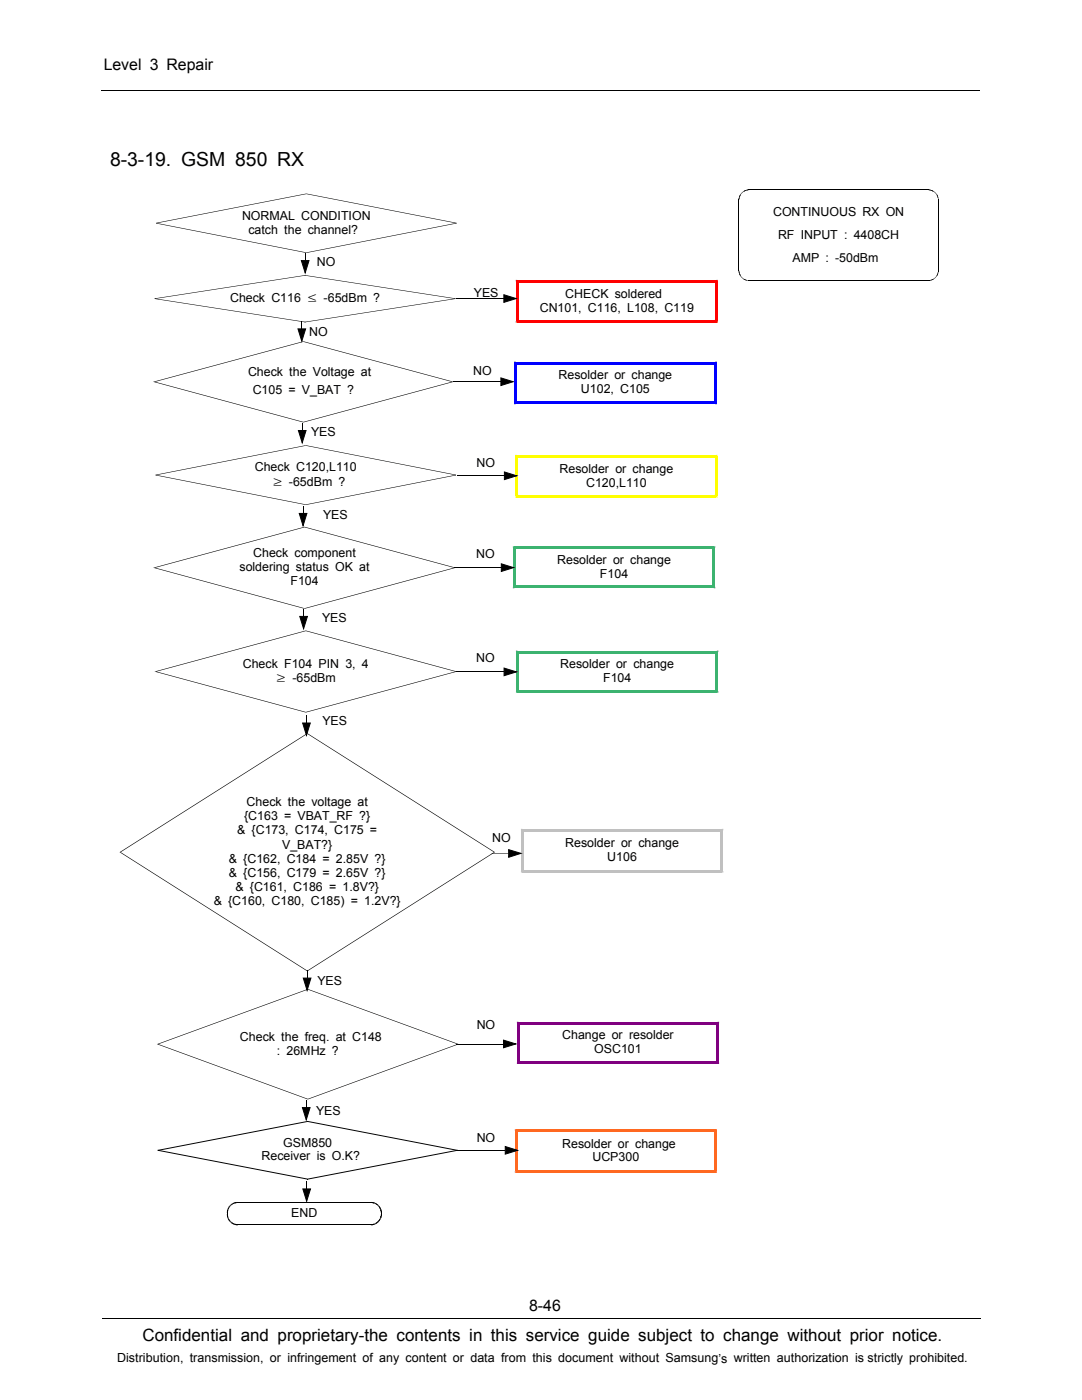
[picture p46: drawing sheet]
<svg xmlns="http://www.w3.org/2000/svg" width="216mm" height="279mm" viewBox="0 0 216 279" stroke-linecap="round" stroke-linejoin="round" font-family="sans-serif">
<defs><g id="words">
<text font-size="3.9" x="21.9" y="33.1">8-3-19. GSM 850 RX</text>
<text font-size="3.4" x="28.4" y="267.7">Confidential and proprietary-the contents in this service guide subject to change without prior notice.</text>
<g font-size="3.2">
<text x="20.7" y="14">Level 3 Repair</text>
<text x="105.6" y="261.6">8-46</text>
</g>
<g font-size="2.5">
<text x="48.3" y="43.8">NORMAL CONDITION</text>
<text x="49.6" y="46.6">catch the channel?</text>
<text x="154.3" y="43">CONTINUOUS RX ON</text>
<text x="155.3" y="47.6">RF INPUT : 4408CH</text>
<text x="63.2" y="53.1">NO</text>
<text x="158.1" y="52.2">AMP : -50dBm</text>
<text x="94.6" y="59.3">YES</text>
<text x="112.8" y="59.4">CHECK soldered</text>
<text x="45.9" y="60.3">Check C116 ≤ -65dBm ?</text>
<text x="107.7" y="62.2">CN101, C116, L108, C119</text>
<text x="61.7" y="67.1">NO</text>
<text x="49.5" y="75.1">Check the Voltage at</text>
<text x="94.4" y="74.9">NO</text>
<text x="111.5" y="75.7">Resolder or change</text>
<text x="50.4" y="78.7">C105 = V_BAT ?</text>
<text x="115.9" y="78.5">U102, C105</text>
<text x="62.1" y="86.9">YES</text>
<text x="50.8" y="94.1">Check C120,L110</text>
<text x="95.1" y="93.2">NO</text>
<text x="111.7" y="94.3">Resolder or change</text>
<text x="54.4" y="97.1">≥ -65dBm ?</text>
<text x="116.9" y="97.2">C120,L110</text>
<text x="64.5" y="103.5">YES</text>
<text x="50.5" y="111.2">Check component</text>
<text x="95" y="111.4">NO</text>
<text x="111.2" y="112.5">Resolder or change</text>
<text x="47.8" y="114">soldering status OK at</text>
<text x="58" y="116.8">F104</text>
<text x="119.7" y="115.3">F104</text>
<text x="64.3" y="124">YES</text>
<text x="48.5" y="133.3">Check F104 PIN 3, 4</text>
<text x="55.1" y="136.3">≥ -65dBm</text>
<text x="95" y="132.1">NO</text>
<text x="111.8" y="133.3">Resolder or change</text>
<text x="120.3" y="136.1">F104</text>
<text x="64.3" y="144.8">YES</text>
<text x="49.2" y="160.9">Check the voltage at</text>
<text x="47.3" y="166.5">&amp; {C173, C174, C175 =</text>
<text x="48.7" y="163.7">{C163 = VBAT_RF ?}</text>
<text x="45.7" y="172.2">&amp; {C162, C184 = 2.85V ?}</text>
<text x="56.3" y="169.4">V_BAT?}</text>
<text x="98.2" y="168">NO</text>
<text x="112.8" y="169.1">Resolder or change</text>
<text x="121.2" y="171.9">U106</text>
<text x="45.7" y="175">&amp; {C156, C179 = 2.65V ?}</text>
<text x="47" y="177.8">&amp; {C161, C186 = 1.8V?}</text>
<text x="42.6" y="180.7">&amp; {C160, C180, C185) = 1.2V?}</text>
<text x="63.3" y="196.7">YES</text>
<text x="47.9" y="207.7">Check the freq. at C148</text>
<text x="95.1" y="205.4">NO</text>
<text x="112.2" y="207.4">Change or resolder</text>
<text x="55.2" y="210.5">: 26MHz ?</text>
<text x="118.6" y="210.2">OSC101</text>
<text x="63.1" y="222.5">YES</text>
<text x="95.1" y="227.9">NO</text>
<text x="52.2" y="231.5">Receiver is O.K?</text>
<text x="56.5" y="229">GSM850</text>
<text x="112.2" y="229.2">Resolder or change</text>
<text x="118.2" y="231.6">UCP300</text>
<text x="58.1" y="242.9">END</text>
<text x="23.4" y="271.9">Distribution, transmission, or infringement of any content or data from this document without Samsung’s written authorization is strictly prohibited.</text>
</g>
</g></defs>
<path d="M20.2 18.1h175.3M20.4 263h175.3" fill="none" stroke="#000" stroke-width=".2"/>
<path d="M60.9 54.9v.1zM60.9 64.2v.1z" fill="#000"/>
<g fill="#000">
<path d="M61.1 38.6v.1zM31.2 44.5l29.9-5.9v.1l-29.9 5.9zM30.9 59.5v.2zM30.9 59.6l30 4.6v.1l-30-4.6zM31.2 44.5v.1zM31.2 44.5l29.9 5.9v.1l-29.9-5.9zM30.9 59.5l30-4.6v.1l-30 4.6zM61.1 50.4l.1 .1zM61.1 50.4l30-5.9v.1l-29.9 5.9zM90.8 59.5v.2zM60.9 54.9l29.9 4.6v.1l-29.9-4.6zM91.1 44.5v.1z"/>
<path d="M61.2 38.6l29.9 5.9v.1l-30-5.9zM30.8 76.2l29.8 8-.1 .1-29.7-8zM60.5 68.1l.1 .1zM30.8 76.1l29.7-8 .1 .1-29.8 8zM60.9 64.2l29.9-4.6v.1l-29.9 4.6zM60.6 68.1l29.7 8v.1l-29.8-8zM60.5 84.2l29.8-8v.1l-29.7 8zM60.5 84.2l.1 .1zM30.8 113.3l30 8.1-.1 .1-29.9-8.1zM60.7 105.1l.1 .1zM30.8 113.2l29.9-8.1 .1 .1-30 8.1zM60.8 105.1l29.9 8.1v.1l-30-8.1z"/>
<path d="M60.7 121.4l30-8.1v.1l-29.9 8.1zM60.7 121.4l.1 .1zM24 170l37.3-23.7v.2l-37.3 23.6zM24 170l37.3 23.7v.1l-37.3-23.7zM61.4 146.3l37.3 23.7-.1 .1-37.3-23.6zM61.3 193.7l37.3-23.7 .1 .1-37.3 23.7z"/>
<path d="M30.5 76.2h.5z" fill-rule="evenodd"/>
<path d="M90.1 76.2h.5z" fill-rule="evenodd"/>
<path d="M30.6 113.3h.4z" fill-rule="evenodd"/>
<path d="M90.6 113.3h.4z" fill-rule="evenodd"/>
<path d="M61.3 146.3v.2z" fill-rule="evenodd"/>
<path d="M23.9 170.1h.2z" fill-rule="evenodd"/>
<path d="M98.6 170.1h.2z" fill-rule="evenodd"/>
<path d="M61.3 193.7v.1z" fill-rule="evenodd"/>
</g>
<g fill="#f00">
<path d="M142.9 55.9h.3v.3h-.6v.3h.3z" fill-rule="evenodd"/>
<path d="M142.6 63.8v.3h.6v.3h-.3v-.6z" fill-rule="evenodd"/>
<path d="M102.9 64.1h.6v-.3h-.3v.6h-.3z" fill-rule="evenodd"/>
<path d="M102.9 55.9v.3h.6v.3h-.3v-.6z" fill-rule="evenodd"/>
</g>
<g fill="#f00">
<path d="M142.6 56.2h.6v7.9h-.6z"/>
<path d="M103.2 63.8h39.7v.6h-39.7z"/>
<path d="M102.9 56.2h.6v7.9h-.6z"/>
<path d="M103.2 55.9h39.7v.6h-39.7z"/>
</g>
<g fill="#00f">
<path d="M142.4 72.5h.6v-.3h-.3v.5h-.3z" fill-rule="evenodd"/>
<path d="M142.4 80.1h.3v.6h.3v-.3h-.6z" fill-rule="evenodd"/>
<path d="M102.6 80.4h.6v-.3h-.3v.6h-.3z" fill-rule="evenodd"/>
<path d="M102.6 72.2v.3h.6v.2h-.3v-.5z" fill-rule="evenodd"/>
</g>
<g fill="#00f">
<path d="M142.4 72.5h.6v7.9h-.6z"/>
<path d="M102.9 80.1h39.8v.6h-39.8z"/>
<path d="M102.6 72.5h.6v7.9h-.6z"/>
<path d="M102.9 72.2h39.8v.5h-39.8z"/>
</g>
<g fill="#3cb370">
<path d="M142.4 109h.3v.3h-.6v.3h.3z" fill-rule="evenodd"/>
<path d="M142.1 116.8h.3v.6h.3v-.3h-.6z" fill-rule="evenodd"/>
<path d="M102.3 117.1h.6v-.3h-.3v.6h-.3z" fill-rule="evenodd"/>
<path d="M102.3 109h.3v.6h.3v-.3h-.6z" fill-rule="evenodd"/>
</g>
<g fill="#3cb370">
<path d="M142.1 109.3h.6v7.8h-.6z"/>
<path d="M102.6 116.8h39.8v.6h-39.8z"/>
<path d="M102.3 109.3h.6v7.8h-.6z"/>
<path d="M102.6 109h39.8v.6h-39.8z"/>
</g>
<g fill="#c0c0c0">
<path d="M144 165.4h.3v.3h-.6v.3h.3z" fill-rule="evenodd"/>
<path d="M143.7 173.5v.3h.6v.3h-.3v-.6z" fill-rule="evenodd"/>
<path d="M104.2 173.5v.6h-.3v-.3h.6v-.3z" fill-rule="evenodd"/>
<path d="M103.9 165.4h.3v.6h.3v-.3h-.6z" fill-rule="evenodd"/>
</g>
<g fill="#c0c0c0">
<path d="M143.7 165.7h.6v8.1h-.6z"/>
<path d="M104.2 173.5h39.8v.6h-39.8z"/>
<path d="M103.9 165.7h.6v8.1h-.6z"/>
<path d="M104.2 165.4h39.8v.6h-39.8z"/>
</g>
<g fill="#000">
<path d="M61.4 197.4v.1zM31.5 208.3l29.9-10.9v.1l-29.9 10.9zM31.5 208.3l29.9 11v.1l-29.9-11zM61.4 219.3l30-11v.1l-30 11zM61.4 219.3v.1zM61.4 197.4l30 10.9v.1l-30-10.9z"/>
<path d="M31.3 208.4h.3z" fill-rule="evenodd"/>
<path d="M91.2 208.4h.4z" fill-rule="evenodd"/>
</g>
<g fill="#800080">
<path d="M143.2 203.9h.3v.3h-.6v.3h.3z" fill-rule="evenodd"/>
<path d="M142.9 211.8v.2h.6v.3h-.3v-.5z" fill-rule="evenodd"/>
<path d="M103.1 212h.6v-.2h-.3v.5h-.3z" fill-rule="evenodd"/>
<path d="M103.1 203.9h.3v.6h.3v-.3h-.6z" fill-rule="evenodd"/>
</g>
<g fill="#800080">
<path d="M142.9 204.2h.6v7.8h-.6z"/>
<path d="M103.4 211.8h39.8v.5h-39.8z"/>
<path d="M103.1 204.2h.6v7.8h-.6z"/>
<path d="M103.4 203.9h39.8v.6h-39.8z"/>
</g>
<path d="M31.1 94.7v.2zM31.1 94.8l29.9 5.9v.1l-29.9-5.9zM61 88.9v.1zM31.1 94.7l29.9-5.8v.1l-29.9 5.8zM91 94.7v.2zM61 88.9l30 5.8v.1l-30-5.8zM61 100.7v.1zM61 100.7l30-5.9v.1l-30 5.9z" fill="#000"/>
<g fill="#ff0">
<path d="M142.9 90.8h.3v.3h-.6v.3h.3z" fill-rule="evenodd"/>
<path d="M142.6 98.7v.3h.6v.3h-.3v-.6z" fill-rule="evenodd"/>
<path d="M102.8 99h.6v-.3h-.3v.6h-.3z" fill-rule="evenodd"/>
<path d="M102.8 90.8v.3h.6v.3h-.3v-.6z" fill-rule="evenodd"/>
</g>
<g fill="#ff0">
<path d="M142.6 91.1h.6v7.9h-.6z"/>
<path d="M103.1 98.7h39.8v.6h-39.8z"/>
<path d="M102.8 91.1h.6v7.9h-.6z"/>
<path d="M103.1 90.8h39.8v.6h-39.8z"/>
</g>
<path d="M61.4 223.7v.2zM61.4 235.2v.2z" fill="#000"/>
<path d="M31.5 229.5v.2zM31.5 229.5l29.9-5.8v.2l-29.9 5.8zM31.5 229.5l29.9 5.7v.2l-29.9-5.7zM61.4 223.7l29.9 5.8v.2l-29.9-5.8zM91.3 229.5v.2zM61.4 235.2l29.9-5.7v.2l-29.9 5.7z" fill="#000"/>
<g fill="#ff6820">
<path d="M142.5 225.7h.6v-.3h-.3v.6h-.3z" fill-rule="evenodd"/>
<path d="M142.5 233.4v.3h.6v.3h-.3v-.6z" fill-rule="evenodd"/>
<path d="M102.7 233.7h.6v-.3h-.3v.6h-.3z" fill-rule="evenodd"/>
<path d="M102.7 225.4v.3h.6v.3h-.3v-.6z" fill-rule="evenodd"/>
</g>
<g fill="#ff6820">
<path d="M142.5 225.7h.6v8h-.6z"/>
<path d="M103 233.4h39.8v.6h-39.8z"/>
<path d="M102.7 225.7h.6v8h-.6z"/>
<path d="M103 225.4h39.8v.6h-39.8z"/>
</g>
<g fill="#000">
<path d="M60.8 50.5h.1v1.5h-.1zM60.2 64.1h.1v1.5h-.1zM60.2 84.4h.1v1.5h-.1zM60.4 100.9h.1v1.6h-.1zM60.5 121.5h.1v1.5h-.1zM61.2 193.7h.1v1.5h-.1zM61 219.5h.2v1.5h-.2zM61.1 235.8h.1v1.5h-.1zM45.3 242.4h.2zM45.3 242h.2zM45.3 241.9h.2v.6h-.2zM45.3 242.7l.2 .1z"/>
<path d="M45.3 241.6l.2 .1zM47 239.9l.1 .2zM47.3 244.3v.2zM47.4 244.3v.2zM47.4 239.9v.2zM74.1 239.9v.2zM74.1 244.3v.2zM74.1 239.9l.1 .2zM74.2 244.3v.2zM74.3 239.9l.1 .2zM75.9 241.7l.2 .1zM75.9 242.6l.2 .1z"/>
<path d="M76 242h.2zM76 242.4h.2zM76 241.9h.2v.6h-.2z"/>
</g>
<g fill="#000">
<path d="M60.1 52h1.6l-.8 2.5zM100.5 58.8l2.5 .8-2.5 .7zM59.5 65.6h1.5l-.8 2.5zM99.9 75.4l2.5 .8-2.5 .7zM59.5 85.9h1.6l-.8 2.5zM100.6 94.2l2.5 .8-2.5 .7zM59.7 102.5h1.5l-.7 2.4zM100 112.5l2.5 .8-2.5 .7zM31.1 134l29.9 8.1v.1l-29.9-8.1zM59.8 123h1.5l-.7 2.5zM61 125.8v.1zM31.1 134l29.9-8.2v.1l-29.9 8.2z"/>
<path d="M61 125.8l30 8.2v.1l-30-8.2zM61 142.1l30-8.1v.1l-30 8.1zM61 142.1v.1zM101.5 169.6l2.4 .7-2.4 .8zM60.5 195.2h1.5l-.7 2.5zM100.5 207.6l2.4 .7-2.4 .8zM46.7 240l.1 .2zM46.7 240l.2 .2zM46.8 240l.1 .2zM46.8 240l.2 .1zM46.9 239.9l.1 .2zM46.9 239.9l.2 .2z"/>
<path d="M47 239.9l.1 .2zM47.1 239.9l.1 .2zM47.1 239.9v.2zM47.2 239.9v.2zM47.2 239.9l.1 .2zM47.3 239.9v.2zM60.3 221h1.6l-.8 2.5zM60.4 237.3h1.6l-.8 2.4zM74.2 239.9l-.1 .2zM74.2 239.9v.2zM74.3 239.9l-.1 .2zM74.3 239.9v.2z"/>
<path d="M74.4 239.9v.2zM74.4 239.9l.1 .2zM74.5 239.9v.2zM74.5 239.9l.1 .3zM74.6 240v.2zM74.6 240l.1 .2zM74.7 240v.2zM100.8 228.8l2.5 .8-2.5 .7zM45.3 242.5h.2zM45.3 241.9h.2zM45.3 241.8l.2 .1zM45.3 242.6h.2z"/>
<path d="M45.3 241.8h.2zM45.3 242.5l.2 .1zM45.3 241.7l.2 .1zM45.3 242.8h.2zM45.3 242.7h.2zM45.3 241.7h.2zM45.3 241.6h.2zM45.3 242.6l.2 .1zM45.3 241.5l.2 .1zM45.3 242.9l.2-.1zM45.4 241.4l.1 .2zM45.4 243l.2-.1z"/>
<path d="M45.4 241.4l.2 .1zM45.3 242.9h.3zM45.4 241.3l.2 .1v.1l-.2-.1zM45.4 243.1l.2-.1zM45.4 241.3l.2 .1zM45.4 243h.2zM45.4 241.2l.2 .2zM45.4 243.2l.2-.1zM45.4 241.2l.2 .1zM45.4 243.1h.2zM45.5 241.1l.2 .1-.1 .1-.2-.1zM45.5 243.3l.2-.1z"/>
<path d="M45.5 241.1l.2 .1zM45.4 243.2h.3zM45.5 241l.2 .1v.1l-.2-.1zM45.5 243.4l.2-.1zM45.5 241l.2 .1zM45.5 243.3h.2zM45.6 240.9l.1 .2zM45.6 240.9l.1 .1zM45.5 243.4h.2zM45.6 243.5l.1-.1zM45.7 240.8v.2zM45.7 243.6l.1-.1z"/>
<path d="M45.7 240.8l.1 .1zM45.6 243.5l.1-.1 .1 .1-.1 .1zM45.7 240.7l.2 .1-.1 .1-.1-.1zM45.7 243.7l.2-.1zM45.7 240.7l.2 .1zM45.7 243.6l.1-.1 .1 .1-.2 .1zM45.7 240.7l.1-.1 .2 .1-.1 .1zM45.8 243.8l.2-.2zM45.8 240.6l.2 .1zM45.7 243.7l.2-.1 .1 .1-.2 .1zM45.9 240.5l.2 .1-.1 .1-.2-.1zM45.9 240.5l.2 .1z"/>
<path d="M46 243.6l.1 .1-.2 .2-.1-.1zM46 243.7l-.1 .2zM45.9 240.5l.1-.1 .1 .2h-.1zM46.1 243.8l-.1 .2zM46 240.4l.1-.1 .1 .2v.1zM46 240.4l.2 .2zM46 243.7l.1 .1-.1 .2-.1-.1zM46.1 240.3l.1 .2zM46.2 243.8v.1l-.1 .2-.1-.1zM46.2 243.9l-.1 .2zM46.1 240.3l.2 .1zM46.3 244l-.1 .1z"/>
<path d="M46.2 240.3l.1 .1zM46.2 243.9l.1 .1-.1 .1h-.1zM46.2 240.3l.1-.1 .1 .1-.1 .1zM46.4 244.1l-.1 .1zM46.3 240.2l.1 .1zM46.3 244l.1 .1-.1 .1-.1-.1zM46.3 240.2l.2 .1zM46.4 240.1l.1 .2zM46.4 244.1v.2zM46.5 244.1l-.1 .2zM46.4 240.1h.1l.1 .2h-.1zM46.6 244.1l-.1 .2z"/>
<path d="M46.5 240.1l.1 .2zM46.5 244.1v.2zM46.5 240.1l.2-.1v.2l-.1 .1zM46.7 244.2l-.1 .2zM46.6 240l.2 .2zM46.6 240l.1 .2zM46.6 244.1l.1 .3zM46.7 244.2v.2zM46.8 244.2l-.1 .2zM46.9 244.2l-.1 .2zM46.8 244.2v.2zM47 244.3l-.1 .2z"/>
<path d="M46.9 244.2v.3zM47.1 244.3l-.1 .2zM47 244.3v.2zM47.1 244.3v.2zM47.1 244.3l.1 .2zM47.2 244.3v.2zM74.2 244.3l.1 .2zM74.3 244.3l.1 .2zM74.2 244.3l.2 .2zM74.4 244.3v.2zM74.5 244.3v.2zM74.4 244.3l.1 .2z"/>
<path d="M74.6 244.2v.2zM74.5 244.3l.1 .1zM74.6 244.2l.1 .2zM74.7 244.2v.2zM74.7 244.2l.1 .2zM74.8 240v.3zM74.8 240l-.1 .2zM74.9 240.1l-.1 .2zM74.7 244.2l.1-.1 .1 .2-.1 .1zM74.8 244.1l.1 .2zM74.9 240.1v.2zM75 240.1l-.1 .2z"/>
<path d="M74.9 244.1l.1 .2zM75 240.1v.2zM74.8 244.2l.2 .1zM75.1 240.2l-.1 .1zM75 244.1l.1 .1zM75.1 240.2l.1 .1-.1 .1-.1-.1zM74.9 244.1l.2 .1zM75.2 240.3l-.1 .1zM75.1 244l.1 .1zM75.2 240.3h.1l-.1 .2-.1-.1zM75 244.1h.2zM75.3 240.3l-.1 .2z"/>
<path d="M75.2 243.9l.1 .2zM75.3 240.3l.1 .1-.1 .2-.1-.1zM75.1 244l.1-.1 .1 .2h-.1zM75.4 240.4l-.1 .2zM75.2 243.9l.1-.1 .1 .2-.1 .1zM75.3 243.8l.1 .2zM75.4 240.4l.1 .1-.1 .1h-.1zM75.4 240.6l.1-.1zM75.4 243.7l.1 .2zM75.4 240.6l.1-.1 .1 .1-.1 .1zM75.3 243.8l.1-.1 .1 .2-.1 .1zM75.5 240.7l.1-.1z"/>
<path d="M75.5 243.6l.1 .2zM75.6 240.6l.1 .1-.2 .1v-.1zM75.4 243.7l.1-.1 .1 .2-.1 .1zM75.5 240.8l.2-.1zM75.5 243.6l.2 .1zM75.5 240.8l.2-.1 .1 .1-.2 .1zM75.5 243.6l.2 .1-.1 .1-.1-.1zM75.6 240.9l.2-.1zM75.6 243.5l.2 .1zM75.6 240.9l.2-.1v.1l-.1 .1zM75.6 243.5l.2 .1-.1 .1-.2-.1zM75.7 241l.1-.1z"/>
<path d="M75.7 243.4l.1 .1zM75.7 241h.2zM75.7 243.4l.1 .2zM75.7 241.1l.2-.1zM75.8 243.3v.2zM75.8 243.3l.1 .1zM75.7 241.1h.3zM75.8 241.2l.2-.1zM75.8 243.2l.2 .1zM75.8 241.2h.2zM75.8 243.2l.1 .2zM75.8 241.3l.2-.1z"/>
<path d="M75.8 243.1l.2 .1zM75.8 241.3h.3zM75.8 243.1l.2 .1v.1l-.2-.1zM75.9 241.4l.2-.1zM75.9 243l.2 .1zM75.9 241.4h.2zM75.9 243l.1 .2zM75.9 241.5l.2-.1zM75.9 242.9l.2 .1zM75.9 241.5h.2zM75.9 242.9l.2 .2zM75.9 241.6l.2-.1z"/>
<path d="M75.9 242.8l.2 .1zM75.9 241.6h.2zM75.9 242.8l.2 .2zM75.9 242.8h.2zM75.9 241.6l.2 .1zM75.9 241.7h.2zM75.9 241.8h.2zM75.9 242.6h.2zM75.9 242.7h.2zM75.9 241.8l.3 .1zM75.9 242.7l.2 .1zM76 241.9h.2z"/>
<path d="M76 242.5h.2zM76 242.5l.1 .1z"/>
<path d="M30.8 134h.4z" fill-rule="evenodd"/>
<path d="M90.8 134h.4z" fill-rule="evenodd"/>
</g>
<g fill="none" stroke="#000" stroke-width=".2">
<path d="M60.1 52h1.6l-.8 2.5zM91 59.6h9.5M100.5 58.8l2.5 .8-2.5 .7zM59.5 65.6h1.5l-.8 2.5zM90.4 76.2h9.5M99.9 75.4l2.5 .8-2.5 .7zM59.5 85.9h1.6l-.8 2.5zM91.1 95h9.5M100.6 94.2l2.5 .8-2.5 .7zM59.7 102.5h1.5l-.7 2.4zM90.5 113.3h9.5M100 112.5l2.5 .8-2.5 .7z"/>
<path d="M59.8 123h1.5l-.7 2.5zM98.1 170.3h3.4M101.5 169.6l2.4 .7-2.4 .8zM60.5 195.2h1.5l-.7 2.5zM91 208.4h9.5M100.5 207.6l2.4 .7-2.4 .8zM47.3 240h26.8M60.3 221h1.6l-.8 2.5zM60.4 237.3h1.6l-.8 2.4zM91.3 229.6h9.5M100.8 228.8l2.5 .8-2.5 .7zM47.2 244.4h27.1"/>
</g>
<g fill="#3cb370">
<path d="M143 129.8h.3v.3h-.6v.3h.3z" fill-rule="evenodd"/>
<path d="M142.7 137.6v.3h.6v.3h-.3v-.6z" fill-rule="evenodd"/>
<path d="M103 137.9h.5v-.3h-.2v.6h-.3z" fill-rule="evenodd"/>
<path d="M103 129.8h.3v.6h.2v-.3h-.5z" fill-rule="evenodd"/>
</g>
<g fill="#3cb370">
<path d="M142.7 130.1h.6v7.8h-.6z"/>
<path d="M103.3 137.6h39.7v.6h-39.7z"/>
<path d="M103 130.1h.5v7.8h-.5z"/>
<path d="M103.3 129.8h39.7v.6h-39.7z"/>
</g>
<path d="M147.4 39.8v14.3M149.3 37.9h36M187.3 39.9v14.1M149.4 56h35.9M91.1 134.1h9.5M100.6 133.3l2.4 .8-2.4 .8zM60.4 144.3h1.5l-.7 2.4z" fill="none" stroke="#000" stroke-width=".2"/>
<g fill="#000">
<path d="M147.4 39.8h.1zM147.4 39.7l.1 .1zM147.4 39.7h.1zM147.4 39.6l.1 .1zM147.4 39.6h.1zM147.4 39.5l.1 .1zM147.4 39.5h.2zM147.5 39.4l.1 .1zM147.5 39.3l.1 .1zM147.5 39.2l.1 .2zM147.5 39.2l.1 .1zM147.6 39.2v.1z"/>
<path d="M147.6 39.2h.1zM147.6 39.1l.1 .1zM147.6 39.1h.1zM147.6 38.9l.1 .2zM147.6 38.9l.1 .1zM147.7 38.9v.1zM147.7 38.9h.1zM147.7 38.8l.1 .1zM147.7 38.8h.1zM147.8 38.7v.1zM147.8 38.7h.1zM147.8 38.7l.2-.1z"/>
<path d="M148 38.5v.1zM147.9 38.6h.1zM148 38.5h.1zM148 38.4h.2zM148.1 38.4h.1zM148.1 38.4h.2zM148.2 38.3l.1 .1zM148.2 38.3h.2zM148.3 38.2l.1 .1zM148.3 38.2h.2zM148.4 38.1l.1 .1zM148.5 38.1v.1z"/>
<path d="M148.5 38.1h.1zM148.6 38v.1zM148.6 38l.1 .1zM148.7 38v.1zM148.7 38l.1 .1zM148.8 38v.1zM148.8 38h.1zM148.9 37.9v.1zM148.9 37.9l.1 .1zM149 37.9v.1zM149 37.9l.1 .1zM149.1 37.9v.1z"/>
<path d="M149.1 37.9l.1 .1zM149.2 37.8v.2zM149.2 37.8l.2 .1zM149.3 37.8l.1 .1zM185.4 37.8l-.1 .1zM185.4 37.8v.2zM185.5 37.8l-.1 .2zM185.5 37.8v.2zM185.6 37.9l-.1 .1zM185.6 37.9v.1zM185.7 37.9l-.1 .1zM185.7 37.9v.1z"/>
<path d="M185.8 37.9l-.1 .1zM185.8 37.9v.2zM185.9 38l-.1 .1zM185.9 38v.1zM186 38l-.1 .1zM186 38v.1zM186.1 38l-.1 .1zM186.1 38v.2zM186.2 38.1l-.1 .1zM186.2 38.1v.1zM186.2 38.1l.1 .2zM186.4 38.2l-.1 .1z"/>
<path d="M186.4 38.2v.2zM186.5 38.3l-.1 .1zM186.5 38.3v.1zM186.6 38.4h-.1zM186.6 38.4v.1zM186.7 38.4l-.1 .1zM186.6 38.5l.2 .1zM186.8 38.6v.1zM186.8 38.7l.1 .1zM186.8 38.8h.1zM186.8 38.8l.2 .1zM186.9 38.9h.1z"/>
<path d="M186.9 39l.1-.1zM186.9 39l.2 .1zM187 39.1h.1zM187 39.1l.1 .1zM187 39.2h.1zM187 39.2h.2zM187.1 39.3l.1-.1zM187.1 39.3l.1 .1zM187.1 39.4h.1zM187.1 39.4l.1 .1zM187.1 39.5h.1zM187.1 39.5h.2z"/>
<path d="M187.2 39.6l.1-.1zM187.2 39.6l.1 .1zM187.2 39.7h.1zM187.2 39.8h.1zM187.2 39.8l.1 .1zM187.2 39.9h.1zM147.4 54.1h.1zM147.4 54.2h.1zM147.4 54.1l.1 .1zM147.4 54.3h.1zM147.4 54.2l.1 .1zM147.4 54.4h.2z"/>
<path d="M147.4 54.3l.2 .1zM147.5 54.5h.1zM147.4 54.4l.2 .1zM147.5 54.7l.1-.1zM147.5 54.5l.1 .1zM147.6 54.7h.1zM147.5 54.7h.2zM147.6 54.8h.1zM147.6 54.7l.1 .1zM147.6 54.9h.1zM147.6 54.8l.1 .1zM147.7 55l.1-.1z"/>
<path d="M147.6 54.9l.2 .1zM147.7 55.1h.1zM147.7 55l.1 .1zM147.7 55.1l.2 .1zM147.8 55.2h.1zM147.9 55.3h.1zM147.8 55.2l.2 .1zM147.9 55.3l.2 .1zM148 55.4h.1zM148.2 55.5h-.1zM148.1 55.4v.1zM148.1 55.5h.2z"/>
<path d="M148.4 55.6l-.1 .1zM148.3 55.5v.2zM148.5 55.7l-.1 .1zM148.4 55.6v.2zM148.5 55.7v.1zM148.6 55.8v.1zM148.5 55.7l.1 .2zM148.7 55.8v.1zM148.6 55.8l.1 .1zM148.7 55.8l.1 .1zM148.8 55.8v.1zM148.9 55.9v.1z"/>
<path d="M148.8 55.8l.1 .2zM149 55.9v.1zM148.9 55.9l.1 .1zM149 55.9l.1 .1zM149.1 55.9v.1zM149.2 55.9v.1zM149.1 55.9l.1 .1zM149.3 55.9v.1zM149.4 56v.1zM149.4 55.9v.2zM185.3 56v.1zM185.3 55.9l.1 .1z"/>
<path d="M185.3 56h.1zM185.4 55.9l.1 .1zM185.4 55.9l.2 .1zM185.5 55.9l.1 .1zM185.6 55.9l.1 .1zM185.5 55.9l.2 .1zM185.7 55.9l.1 .1zM185.6 55.9l.2 .1zM185.7 55.9h.2zM185.8 55.8l.1 .1zM185.9 55.8l.1 .1zM185.8 55.8l.2 .1z"/>
<path d="M186 55.8l.1 .1zM185.9 55.8l.2 .1zM186.1 55.7l.1 .1zM186 55.8h.2zM186.2 55.7v.1zM186.3 55.6l.1 .1zM186.2 55.7h.2zM186.4 55.5l.1 .1zM186.3 55.6h.2zM186.5 55.5h.1zM186.5 55.5v.1zM186.5 55.5h.2z"/>
<path d="M186.6 55.4l.1 .1zM186.7 55.3h.1zM186.7 55.3v.1zM186.8 55.2v.1zM186.8 55.2h.1zM186.8 55.1h.1zM186.9 55.1v.1zM186.9 54.9l.1 .1zM186.9 54.9v.2zM186.9 54.9h.1zM187 54.8h.1zM187 54.8v.1z"/>
<path d="M187 54.7h.1zM187 54.7l.1 .1zM187.1 54.6l.1 .1zM187.1 54.6v.1zM187.1 54.5h.1zM187.1 54.5l.1 .1zM187.1 54.4h.1zM187.1 54.4l.1 .1zM187.2 54.3l.1 .1zM187.2 54.3v.1zM187.2 54.1h.1zM187.2 54.2h.1z"/>
<path d="M187.2 54.2l.1 .1zM187.2 54h.1zM187.2 54l.1 .1zM100.6 133.3l2.4 .8-2.4 .8zM60.4 144.3h1.5l-.7 2.4z"/>
</g>
<path d="M147.4 39.9h.1zM149.4 37.8v.1zM185.3 37.8v.1zM185.3 37.8l.1 .1zM187.2 39.7l.1 .1zM147.4 54h.1zM149.2 55.9l.1 .1zM185.4 55.9l.1 .1zM187.2 54.1l.1 .1zM61.1 142.8h.1v1.5h-.1z" fill="#000"/>
<use href="#words"/>
</svg>
